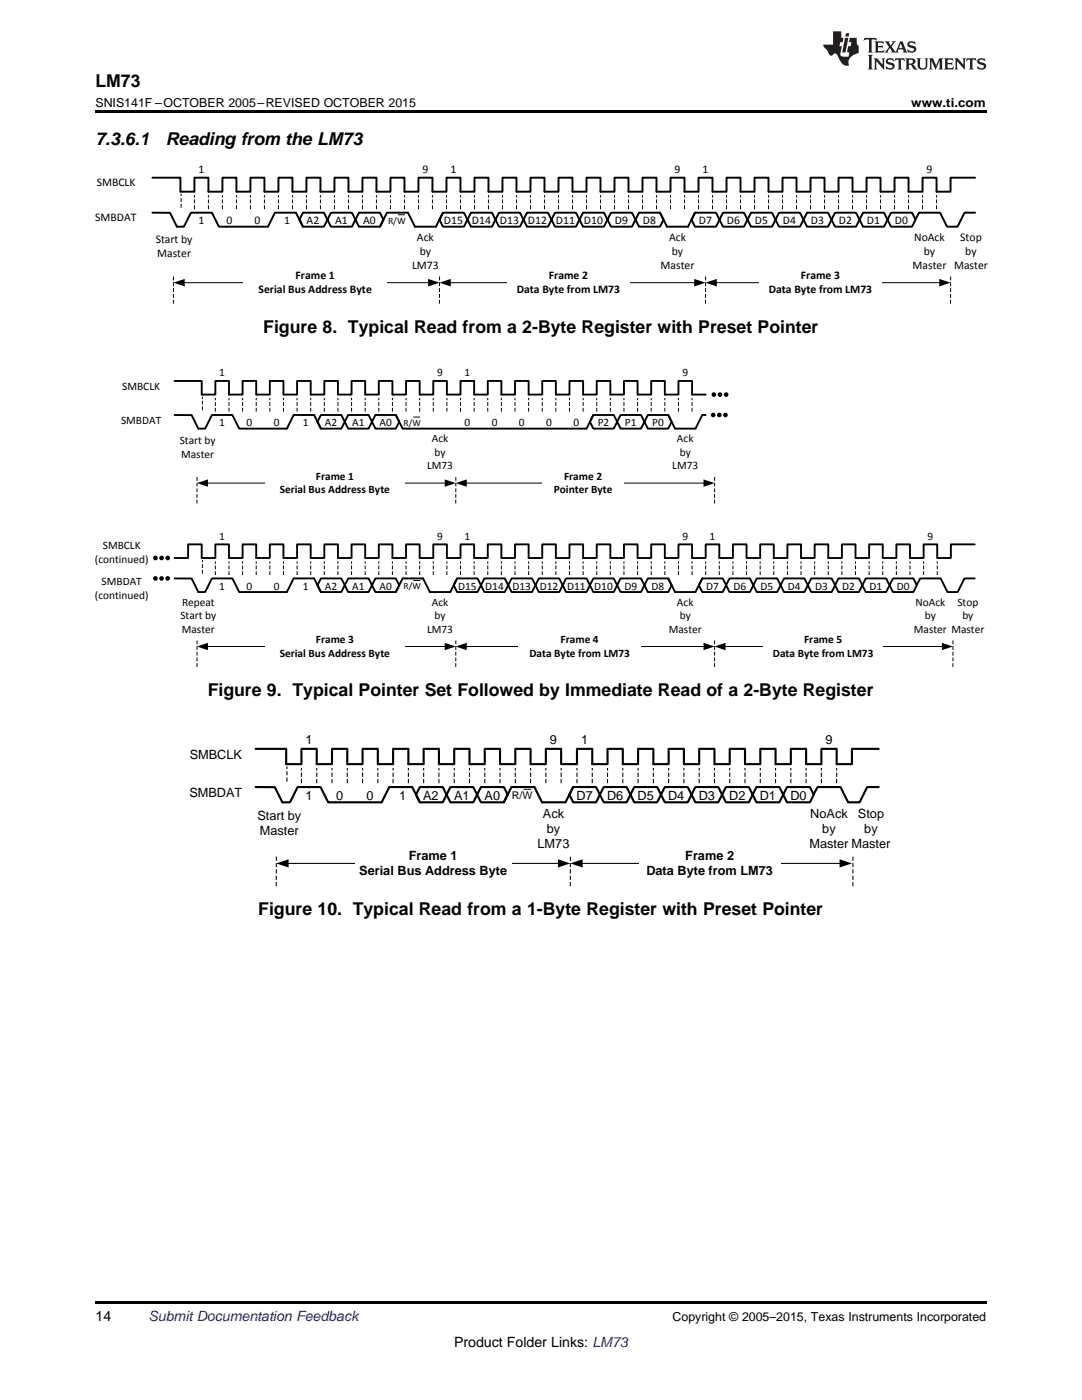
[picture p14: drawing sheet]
<svg xmlns="http://www.w3.org/2000/svg" width="216mm" height="279mm" viewBox="0 0 216 279" stroke-linecap="round" stroke-linejoin="round" font-family="sans-serif">
<defs><g id="words">
<g font-size="3.5">
<text x="19" y="17.3">LM73</text>
<text x="19" y="28.9">7.3.6.1</text>
<text x="33.1" y="28.9">Reading from the LM73</text>
<text x="52.5" y="66.4">Figure 8. Typical Read from a 2-Byte Register with Preset Pointer</text>
<text x="41.5" y="138.9">Figure 9. Typical Pointer Set Followed by Immediate Read of a 2-Byte Register</text>
<text x="51.5" y="182.7">Figure 10. Typical Read from a 1-Byte Register with Preset Pointer</text>
</g>
<g font-size="2.8">
<text x="19" y="263.6">14</text>
<text x="90.6" y="268.9">Product Folder Links: LM73</text>
</g>
<text font-size="2.8" fill="#0000c8" x="29.6" y="263.6">Submit Documentation Feedback</text>
<g font-size="2.5">
<text x="19" y="21.4">SNIS141F –OCTOBER 2005–REVISED OCTOBER 2015</text>
<text x="181.8" y="21.4">www.ti.com</text>
<text x="61" y="148.4">1</text>
<text x="109.7" y="148.4">9</text>
<text x="115.9" y="148.4">1</text>
<text x="164.7" y="148.4">9</text>
<text x="37.9" y="151.4">SMBCLK</text>
<text x="37.8" y="159.1">SMBDAT</text>
<text x="61" y="159.6">1</text>
<text x="67.1" y="159.6">0</text>
<text x="73.2" y="159.6">0</text>
<text x="79.6" y="159.6">1</text>
<text x="84.4" y="159.6">A2</text>
<text x="90.6" y="159.6">A1</text>
<text x="96.7" y="159.6">A0</text>
<text x="115" y="159.6">D7</text>
<text x="121.1" y="159.6">D6</text>
<text x="127.2" y="159.6">D5</text>
<text x="133.3" y="159.6">D4</text>
<text x="139.4" y="159.6">D3</text>
<text x="145.5" y="159.6">D2</text>
<text x="151.6" y="159.6">D1</text>
<text x="157.7" y="159.6">D0</text>
<text x="51.4" y="163.6">Start by</text>
<text x="51.9" y="166.7">Master</text>
<text x="108.3" y="163.2">Ack</text>
<text x="109.1" y="166.2">by</text>
<text x="161.7" y="163.2">NoAck</text>
<text x="164.1" y="166.2">by</text>
<text x="171.2" y="163.2">Stop</text>
<text x="172.5" y="166.2">by</text>
<text x="81.6" y="171.5">Frame 1</text>
<text x="107.3" y="169.3">LM73</text>
<text x="136.7" y="171.5">Frame 2</text>
<text x="161.5" y="169.3">Master Master</text>
<text x="71.7" y="174.6">Serial Bus Address Byte</text>
<text x="129" y="174.6">Data Byte from LM73</text>
<text x="134.2" y="263.6">Copyright © 2005–2015, Texas Instruments Incorporated</text>
</g>
<g font-size="2.3">
<text x="39.6" y="34.5">1</text>
<text x="84.3" y="34.5">9</text>
<text x="89.9" y="34.5">1</text>
<text x="134.6" y="34.5">9</text>
<text x="140.2" y="34.5">1</text>
<text x="184.9" y="34.5">9</text>
<text x="19.3" y="37.2">SMBCLK</text>
<text x="19" y="44.2">SMBDAT</text>
<text x="39.6" y="44.7">1</text>
<text x="45.2" y="44.8">0</text>
<text x="50.8" y="44.7">0</text>
<text x="56.7" y="44.8">1</text>
<text x="61.2" y="44.8">A2</text>
<text x="66.9" y="44.8">A1</text>
<text x="72.5" y="44.8">A0</text>
<text x="88.6" y="44.8">D15</text>
<text x="94.2" y="44.8">D14</text>
<text x="99.8" y="44.8">D13</text>
<text x="105.3" y="44.8">D12</text>
<text x="110.9" y="44.8">D11</text>
<text x="116.5" y="44.8">D10</text>
<text x="122.7" y="44.8">D9</text>
<text x="128.3" y="44.8">D8</text>
<text x="139.5" y="44.8">D7</text>
<text x="145.1" y="44.8">D6</text>
<text x="150.6" y="44.8">D5</text>
<text x="156.2" y="44.8">D4</text>
<text x="161.8" y="44.8">D3</text>
<text x="167.4" y="44.8">D2</text>
<text x="173" y="44.8">D1</text>
<text x="178.6" y="44.8">D0</text>
<text x="31.1" y="48.5">Start by</text>
<text x="31.4" y="51.2">Master</text>
<text x="82.2" y="53.6">LM73</text>
<text x="83.2" y="48">Ack</text>
<text x="83.8" y="50.8">by</text>
<text x="131.8" y="53.6">Master</text>
<text x="133.5" y="48">Ack</text>
<text x="134.1" y="50.8">by</text>
<text x="182.1" y="53.6">Master Master</text>
<text x="182.4" y="48">NoAck</text>
<text x="184.3" y="50.8">by</text>
<text x="191.6" y="48">Stop</text>
<text x="192.6" y="50.8">by</text>
<text x="51.6" y="58.5">Serial Bus Address Byte</text>
<text x="59" y="55.7">Frame 1</text>
<text x="103.1" y="58.5">Data Byte from LM73</text>
<text x="109.5" y="55.7">Frame 2</text>
<text x="153.4" y="58.5">Data Byte from LM73</text>
<text x="159.8" y="55.7">Frame 3</text>
<text x="24.4" y="77.8">SMBCLK</text>
<text x="43.8" y="75.1">1</text>
<text x="87.2" y="75.1">9</text>
<text x="92.7" y="75.1">1</text>
<text x="136.2" y="75.1">9</text>
<text x="24.2" y="84.6">SMBDAT</text>
<text x="35.9" y="88.7">Start by</text>
<text x="43.8" y="85.1">1</text>
<text x="49.2" y="85.1">0</text>
<text x="54.6" y="85.1">0</text>
<text x="60.4" y="85.1">1</text>
<text x="64.8" y="85.1">A2</text>
<text x="70.3" y="85.1">A1</text>
<text x="75.7" y="85.1">A0</text>
<text x="86.2" y="88.3">Ack</text>
<text x="92.7" y="85.1">0</text>
<text x="98.1" y="85.1">0</text>
<text x="103.5" y="85.1">0</text>
<text x="109" y="85.1">0</text>
<text x="114.4" y="85.1">0</text>
<text x="119.3" y="85.1">P2</text>
<text x="124.7" y="85.1">P1</text>
<text x="130.1" y="85.1">P0</text>
<text x="135.1" y="88.3">Ack</text>
<text x="36.1" y="91.4">Master</text>
<text x="63" y="95.7">Frame 1</text>
<text x="85.2" y="93.7">LM73</text>
<text x="86.7" y="91">by</text>
<text x="112.6" y="95.7">Frame 2</text>
<text x="134.1" y="93.7">LM73</text>
<text x="135.6" y="91">by</text>
<text x="55.8" y="98.5">Serial Bus Address Byte</text>
<text x="110.5" y="98.5">Pointer Byte</text>
<text x="43.8" y="107.7">1</text>
<text x="87.2" y="107.7">9</text>
<text x="92.7" y="107.7">1</text>
<text x="136.2" y="107.7">9</text>
<text x="141.6" y="107.7">1</text>
<text x="185.1" y="107.7">9</text>
<text x="18.9" y="112.4">(continued)</text>
<text x="20.5" y="109.7">SMBCLK</text>
<text x="18.9" y="119.5">(continued)</text>
<text x="20.3" y="116.8">SMBDAT</text>
<text x="43.8" y="117.7">1</text>
<text x="49.2" y="117.7">0</text>
<text x="54.6" y="117.7">0</text>
<text x="60.4" y="117.7">1</text>
<text x="64.8" y="117.7">A2</text>
<text x="70.3" y="117.7">A1</text>
<text x="75.7" y="117.7">A0</text>
<text x="91.4" y="117.7">D15</text>
<text x="96.8" y="117.7">D14</text>
<text x="102.3" y="117.7">D13</text>
<text x="107.7" y="117.7">D12</text>
<text x="113.1" y="117.7">D11</text>
<text x="118.6" y="117.7">D10</text>
<text x="124.6" y="117.7">D9</text>
<text x="130" y="117.7">D8</text>
<text x="140.9" y="117.7">D7</text>
<text x="146.3" y="117.7">D6</text>
<text x="151.8" y="117.7">D5</text>
<text x="157.2" y="117.7">D4</text>
<text x="162.6" y="117.7">D3</text>
<text x="168.1" y="117.7">D2</text>
<text x="173.5" y="117.7">D1</text>
<text x="178.9" y="117.7">D0</text>
<text x="36" y="123.6">Start by</text>
<text x="36.3" y="120.9">Repeat</text>
<text x="86.2" y="120.9">Ack</text>
<text x="86.7" y="123.6">by</text>
<text x="135.1" y="120.9">Ack</text>
<text x="135.6" y="123.6">by</text>
<text x="182.7" y="120.9">NoAck</text>
<text x="184.5" y="123.6">by</text>
<text x="191" y="120.9">Stop</text>
<text x="192" y="123.6">by</text>
<text x="36.3" y="126.3">Master</text>
<text x="55.8" y="131.1">Serial Bus Address Byte</text>
<text x="63" y="128.3">Frame 3</text>
<text x="85.2" y="126.3">LM73</text>
<text x="105.6" y="131.1">Data Byte from LM73</text>
<text x="111.9" y="128.3">Frame 4</text>
<text x="133.4" y="126.3">Master</text>
<text x="154.2" y="131.1">Data Byte from LM73</text>
<text x="160.5" y="128.3">Frame 5</text>
<text x="182.4" y="126.3">Master Master</text>
</g>
<text font-size="2.1" x="102.2" y="159.5">R/W</text>
<g font-size="1.9">
<text x="77.4" y="44.7">R/W</text>
<text x="80.5" y="85">R/W</text>
<text x="80.5" y="117.6">R/W</text>
</g>
</g></defs>
<path d="M19 259.7h177.8v.5h-177.8z" fill="#000"/>
<g fill="none" stroke="#000" stroke-width=".42">
<path d="M51 149.5h6.1v3h3.1v-3h3v3h3v-3h3.1v3h3v-3h3.1v3h3v-3h3.1v3h3v-3h3.1v3h3v-3h3.1v3h3v-3h3.1v3h3v-3h3.1v3h3v-3h3.1v3M51 157.1h3.8l1.5 3h1.6l1.5-3h4.6l1.5 3h10.7l1.5-3h4.5l1.6 3M83.8 157.1h4.5l.8 1.5-.8 1.5h-4.5l-.8-1.5zM89.9 157.1h4.5l.8 1.5-.8 1.5h-4.5l-.8-1.5zM96 157.1h4.5l.8 1.5-.8 1.5h-4.5l-.8-1.5zM114.4 157.1h4.5l.8 1.5-.8 1.5h-4.5l-.8-1.5zM114.4 157.1l-1.6 3M120.5 157.1h4.5l.8 1.5-.8 1.5h-4.5l-.8-1.5zM126.6 157.1h4.5l.8 1.5-.8 1.5h-4.5l-.8-1.5zM132.7 157.1h4.5l.8 1.5-.8 1.5h-4.5l-.8-1.5zM138.8 157.1h4.5l.8 1.5-.8 1.5h-4.5l-.8-1.5zM144.8 157.1h4.6l.8 1.5-.8 1.5h-4.6l-.7-1.5z"/>
<path d="M150.9 157.1h4.6l.8 1.5-.8 1.5h-4.6l-.7-1.5zM157 157.1h4.6l.8 1.5-.8 1.5h-4.6l-.7-1.5zM175.3 157.1h-2.3l-1.5 3h-2.3l-1.5-3h-4.6l-.7 1.4M175.3 149.5h-5.3v3h-3.1v-3h-3v3h-3.1v-3h-3v3h-3v-3h-3.1v3h-3v-3h-3.1v3h-3v-3h-3.1v3h-3v-3h-3.1v3h-3v-3h-3.1v3h-3v-3h-3.1v3h-3v-3h-3.1v3h-3M100.5 160.1l1.6-3h4.5l1.6 3h4.5"/>
</g>
<g fill="none" stroke="#000" stroke-width=".21" stroke-dasharray=".8 .4" stroke-linecap="butt">
<path d="M57.3 156v-3M60.2 156.3v-3M63.2 156.3v-3M66.2 156.3v-3M69.3 156.3v-3M72.3 156.3v-3M75.4 156.3v-3M78.4 156.3v-3M81.5 156.3v-3M84.5 156.3v-3M87.6 156.3v-3M90.6 156.3v-3"/>
<path d="M93.7 156.3v-3M96.7 156.3v-3M99.8 156.3v-3M102.8 156.3v-3M105.9 156.3v-3M108.9 156.3v-3M112 156.3v-3M115.1 156.3v-3M118.2 156.3v-3M121.2 156.3v-3M124.3 156.3v-3M127.3 156.3v-3"/>
<path d="M130.4 156.3v-3M133.4 156.3v-3M136.5 156.3v-3M139.5 156.3v-3M142.6 156.3v-3M145.6 156.3v-3M148.7 156.3v-3M151.7 156.3v-3M154.8 156.3v-3M157.8 156.3v-3M160.8 156.3v-3M163.9 156.3v-3"/>
<path d="M166.9 156.3v-3M55.1 176.9v-6"/>
</g>
<path d="M104.5 157.5h1.5" fill="none" stroke="#000" stroke-width=".2"/>
<path d="M57.4 172.3h54.1" fill="none" stroke="#000" stroke-width=".21"/>
<path d="M55.1 172.3l2.5-.8v1.6zM111.3 171.5l2.5 .8-2.5 .8z" fill="#000"/>
<path d="M70.8 167.7h31.3v9.2h-31.3z" fill-rule="evenodd" fill="#fff"/>
<path d="M113.8 176.9v-6" fill="none" stroke="#000" stroke-width=".21" stroke-dasharray=".8 .4" stroke-linecap="butt"/>
<path d="M116.1 172.3h51.6" fill="none" stroke="#000" stroke-width=".21"/>
<path d="M113.8 172.3l2.5-.8v1.6zM167.5 171.5l2.5 .8-2.5 .8z" fill="#000"/>
<path d="M127.5 167.7h28.2v9.2h-28.2z" fill-rule="evenodd" fill="#fff"/>
<path d="M170.2 176.9v-6" fill="none" stroke="#000" stroke-width=".21" stroke-dasharray=".8 .4" stroke-linecap="butt"/>
<g fill="none" stroke="#000" stroke-width=".2" stroke-dasharray=".8 .4" stroke-linecap="butt">
<path d="M40.4 114.5v-2.7M43 114.8v-2.8M45.7 114.8v-2.8M48.4 114.8v-2.8M51.1 114.8v-2.8M53.8 114.8v-2.8M56.6 114.8v-2.8M59.3 114.8v-2.8M62 114.8v-2.8M64.7 114.8v-2.8M67.4 114.8v-2.8M70.1 114.8v-2.8"/>
<path d="M72.9 114.8v-2.8M75.6 114.8v-2.8M78.3 114.8v-2.8M81 114.8v-2.8M83.7 114.8v-2.8M86.5 114.8v-2.8M89.2 114.8v-2.8M91.9 114.8v-2.8M94.6 114.8v-2.8M97.3 114.8v-2.8M100 114.8v-2.8M102.8 114.8v-2.8"/>
<path d="M105.5 114.8v-2.8M108.2 114.8v-2.8M110.9 114.8v-2.8M113.6 114.8v-2.8M116.4 114.8v-2.8M119.1 114.8v-2.8M121.8 114.8v-2.8M124.5 114.8v-2.8M127.2 114.8v-2.8M129.9 114.8v-2.8M132.7 114.8v-2.8M135.4 114.8v-2.8"/>
<path d="M138.1 114.8v-2.8M140.8 114.8v-2.8M143.5 114.8v-2.8M146.2 114.8v-2.8M149 114.8v-2.8M151.7 114.8v-2.8M154.4 114.8v-2.8M157.1 114.8v-2.8M159.8 114.8v-2.8M162.6 114.8v-2.8M165.3 114.8v-2.8M168 114.8v-2.8"/>
<path d="M170.7 114.8v-2.8M173.4 114.8v-2.8M176.1 114.8v-2.8M178.9 114.8v-2.8M181.6 114.8v-2.8M184.3 114.8v-2.8M187 114.8v-2.8M39.3 133.1v-5.4"/>
</g>
<g fill="none" stroke="#000" stroke-width=".38">
<path d="M34.8 115.4l3.4 .1 1.4 2.7h1.3l1.4-2.8h4.1l1.3 2.8h9.5l1.4-2.8h4.1l1.3 2.8M64 115.4h4.1l.7 1.4-.7 1.4h-4.1l-.6-1.4zM69.5 115.4h4l.7 1.4-.7 1.4h-4l-.7-1.4zM74.9 115.4h4.1l.7 1.4-.7 1.4h-4.1l-.7-1.4zM91.2 115.4h4.1l.7 1.4-.7 1.4h-4.1l-.7-1.4zM91.2 115.4l-1.3 2.8h-4.1l-1.4-2.8h-4.1l-1.3 2.8M96.6 115.4h4.1l.7 1.4-.7 1.4h-4.1l-.6-1.4zM102.1 115.4h4.1l.6 1.4-.6 1.4h-4.1l-.7-1.4zM107.5 115.4h4.1l.7 1.4-.7 1.4h-4.1l-.7-1.4zM113 115.4h4l.7 1.4-.7 1.4h-4l-.7-1.4zM118.4 115.4h4.1l.6 1.4-.6 1.4h-4.1l-.7-1.4zM123.8 115.4h4.1l.7 1.4-.7 1.4h-4.1l-.7-1.4z"/>
<path d="M129.3 115.4h4l.7 1.4-.7 1.4h-4l-.7-1.4zM133.3 115.4l1.4 2.8h4.1l1.3-2.8M140.1 115.4h4.1l.7 1.4-.7 1.4h-4.1l-.6-1.4zM145.6 115.4h4l.7 1.4-.7 1.4h-4l-.7-1.4zM151 115.4h4.1l.7 1.4-.7 1.4h-4.1l-.7-1.4zM156.4 115.4h4.1l.7 1.4-.7 1.4h-4.1l-.6-1.4zM161.9 115.4h4.1l.6 1.4-.6 1.4h-4.1l-.7-1.4zM167.3 115.4h4.1l.7 1.4-.7 1.4h-4.1l-.7-1.4zM172.7 115.4h4.1l.7 1.4-.7 1.4h-4.1l-.6-1.4zM178.2 115.4h4.1l.6 1.4-.6 1.4h-4.1l-.7-1.4zM194.5 108.6h-4.8v2.8h-2.7v-2.8h-2.7v2.8h-2.7v-2.8h-2.7v2.8h-2.8v-2.8h-2.7v2.8h-2.7v-2.8h-2.7v2.8h-2.7v-2.8h-2.7v2.8h-2.8v-2.8h-2.7v2.8h-2.7v-2.8h-2.7v2.8h-2.7v-2.8h-2.8v2.8h-2.7v-2.8h-2.7v2.8h-2.7v-2.8h-2.7v2.8h-2.7v-2.8h-2.8v2.8h-2.7v-2.8h-2.7v2.8h-2.7v-2.8h-2.7v2.8h-2.7v-2.8h-2.8v2.8h-2.7v-2.8h-2.7v2.8h-2.7v-2.8h-2.7v2.8h-2.8v-2.8h-2.7v2.8h-2.7v-2.8h-2.7v2.8h-2.7v-2.8h-2.7v2.8h-2.8v-2.8h-2.7v2.8h-2.7v-2.8h-2.7v2.8h-2.7v-2.8h-2.8v2.8h-2.7v-2.8h-2.7v2.8h-2.7v-2.8h-2.7v2.8h-2.7v-2.8h-2.8v2.8h-2.7v-2.8h-2.7v2.8h-2.7v-2.8h-2.7v2.8h-2.7M194.5 115.4h-2l-1.4 2.8h-2l-1.4-2.8h-4.1l-.7 1.3"/>
</g>
<path d="M82.5 115.8h1.3M41.3 129h47.6" fill="none" stroke="#000" stroke-width=".2"/>
<path d="M39.3 129l2.2-.7v1.5zM88.7 128.3l2.2 .7-2.2 .8z" fill="#000"/>
<path d="M52.9 124.9h27.8v8.2h-27.8z" fill-rule="evenodd" fill="#fff"/>
<path d="M90.9 133.1l.1-5.4" fill="none" stroke="#000" stroke-width=".2" stroke-dasharray=".8 .4" stroke-linecap="butt"/>
<path d="M93 129h47.6" fill="none" stroke="#000" stroke-width=".2"/>
<path d="M90.9 129l2.2-.7v1.5zM140.4 128.3l2.2 .7-2.2 .8z" fill="#000"/>
<path d="M103.4 124.9h24.5v8.2h-24.5z" fill-rule="evenodd" fill="#fff"/>
<path d="M142.6 133.1v-5.4" fill="none" stroke="#000" stroke-width=".2" stroke-dasharray=".8 .4" stroke-linecap="butt"/>
<path d="M144.6 129h43.5" fill="none" stroke="#000" stroke-width=".2"/>
<path d="M142.6 129l2.2-.7v1.5zM187.9 128.3l2.2 .7-2.2 .8z" fill="#000"/>
<path d="M152.4 124.9h23.7v8.2h-23.7z" fill-rule="evenodd" fill="#fff"/>
<g fill="none" stroke="#000" stroke-width=".2" stroke-dasharray=".8 .4" stroke-linecap="butt">
<path d="M40.4 81.9v-2.7M43 82.1v-2.7M45.7 82.1v-2.7M48.4 82.1v-2.7M51.1 82.1v-2.7M53.8 82.1v-2.7M56.6 82.1v-2.7M59.3 82.1v-2.7M62 82.1v-2.7M64.7 82.1v-2.7M67.4 82.1v-2.7M70.1 82.1v-2.7"/>
<path d="M72.9 82.1v-2.7M75.6 82.1v-2.7M78.3 82.1v-2.7M81 82.1v-2.7M83.7 82.1v-2.7M86.5 82.1v-2.7M89.2 82.1v-2.7M91.9 82.1v-2.7M94.6 82.1v-2.7M97.3 82.1v-2.7M100 82.1v-2.7M102.8 82.1v-2.7"/>
<path d="M105.5 82.1v-2.7M108.2 82.1v-2.7M110.9 82.1v-2.7M113.6 82.1v-2.7M116.4 82.1v-2.7M119.1 82.1v-2.7M121.8 82.1v-2.7M124.5 82.1v-2.7M127.2 82.1v-2.7M129.9 82.1v-2.7M132.7 82.1v-2.7M135.4 82.1v-2.7"/>
<path d="M138.1 82.1v-2.7M39.3 100.5v-5.4M190.1 133.1l.1-5.4"/>
</g>
<path d="M34.8 76h5.5v2.7h2.7v-2.7h2.7v2.7h2.7v-2.7h2.7v2.7h2.7v-2.7h2.8v2.7h2.7v-2.7h2.7v2.7h2.7v-2.7h2.7v2.7h2.7v-2.7h2.8v2.7h2.7v-2.7h2.7v2.7h2.7v-2.7h2.7v2.7h2.8v-2.7h2.7v2.7h2.7v-2.7h2.7v2.7h2.7v-2.7h2.7v2.7h2.8v-2.7h2.7v2.7h2.7v-2.7h2.7v2.7h2.7v-2.7h2.8v2.7h2.7v-2.7h2.7v2.7h2.7v-2.7h2.7v2.7h2.7v-2.7h2.8v2.7h2.7v-2.7h2.7v2.7M34.8 82.8h3.4l1.4 2.7h1.3l1.4-2.7h4.1l1.3 2.7h9.5l1.4-2.7h4.1l1.3 2.7M64 82.8h4.1l.7 1.4-.7 1.3h-4.1l-.6-1.3zM69.5 82.8h4l.7 1.4-.7 1.3h-4l-.7-1.3zM74.9 82.8h4.1l.7 1.4-.7 1.3h-4.1l-.7-1.3zM79 82.8l1.3 2.7M118.4 82.8l-1.4 2.7M129.3 82.8h4l.7 1.4-.7 1.3h-4l-.7-1.3zM133.3 82.8l1.4 2.7h4.1l1.3-2.7" fill="none" stroke="#000" stroke-width=".38"/>
<path d="M41.3 96.4h47.6M82.5 83.2h1.3" fill="none" stroke="#000" stroke-width=".2"/>
<path d="M39.3 96.4l2.2-.7v1.4zM88.7 95.7l2.2 .7-2.2 .7z" fill="#000"/>
<path d="M52.9 92.3h27.8v8.2h-27.8z" fill-rule="evenodd" fill="#fff"/>
<path d="M90.9 100.5l.1-5.4" fill="none" stroke="#000" stroke-width=".2" stroke-dasharray=".8 .4" stroke-linecap="butt"/>
<path d="M93 96.4h47.6" fill="none" stroke="#000" stroke-width=".2"/>
<path d="M90.9 96.4l2.2-.7v1.4zM140.4 95.7l2.2 .7-2.2 .7z" fill="#000"/>
<path d="M108.2 92.3h16.3v8.2h-16.3z" fill-rule="evenodd" fill="#fff"/>
<g fill="none" stroke="#000" stroke-width=".2" stroke-dasharray=".8 .4" stroke-linecap="butt">
<path d="M36.1 41.5v-2.8M38.8 41.7v-2.7M41.6 41.7v-2.7M44.4 41.7v-2.7M47.2 41.7v-2.7M50 41.7v-2.7M52.8 41.7v-2.7M55.6 41.7v-2.7M58.4 41.7v-2.7M61.1 41.7v-2.7M63.9 41.7v-2.7M66.7 41.7v-2.7"/>
<path d="M69.5 41.7v-2.7M72.3 41.7v-2.7M75.1 41.7v-2.7M77.9 41.7v-2.7M80.7 41.7v-2.7M83.5 41.7v-2.7M86.3 41.7v-2.7M89.1 41.7v-2.7M91.9 41.7v-2.7M94.7 41.7v-2.7M97.5 41.7v-2.7M100.3 41.7v-2.7"/>
<path d="M103.1 41.7v-2.7M105.9 41.7v-2.7M108.6 41.7v-2.7M111.4 41.7v-2.7M114.2 41.7v-2.7M117 41.7v-2.7M119.8 41.7v-2.7M122.6 41.7v-2.7M125.4 41.7v-2.7M128.2 41.7v-2.7M131 41.7v-2.7M133.8 41.7v-2.7"/>
<path d="M136.6 41.7v-2.7M139.4 41.7v-2.7M142.2 41.7v-2.7M145 41.7v-2.7M147.8 41.7v-2.7M150.6 41.7v-2.7M153.3 41.7v-2.7M156.1 41.7v-2.7M158.9 41.7v-2.7M161.7 41.7v-2.7M164.5 41.7v-2.7M167.3 41.7v-2.7"/>
<path d="M170.1 41.7v-2.7M172.9 41.7v-2.7M175.7 41.7v-2.7M178.5 41.7v-2.7M181.3 41.7v-2.7M184.1 41.7v-2.7M186.9 41.7v-2.7M34.6 60.6v-5.5M142.6 100.5v-5.4"/>
</g>
<g fill="none" stroke="#000" stroke-width=".38">
<path d="M138.1 78.7h2.7M80.3 85.5h36.7M118.4 82.8h4.1l.6 1.4-.6 1.3h-4.1l-.7-1.3zM123.8 82.8h4.1l.7 1.4-.7 1.3h-4.1l-.7-1.3zM140.1 82.8h.7M34.8 111.4h2.7v-2.8h2.8v2.8"/>
<circle cx="142.4" cy="78.7" r=".27"/>
<circle cx="143.7" cy="78.7" r=".27"/>
<circle cx="144.9" cy="78.7" r=".27"/>
<circle cx="142.3" cy="82.8" r=".27"/>
<circle cx="143.5" cy="82.8" r=".27"/>
<circle cx="144.8" cy="82.8" r=".27"/>
<circle cx="31" cy="115.4" r=".27"/>
<circle cx="31" cy="111.4" r=".27"/>
<circle cx="32.2" cy="115.4" r=".27"/>
<circle cx="32.2" cy="111.4" r=".27"/>
<circle cx="33.5" cy="115.4" r=".27"/>
<circle cx="33.5" cy="111.4" r=".27"/>
</g>
<g fill="#000">
<path d="M34.6 56.4l2.3-.7v1.5zM85.4 55.7l2.3 .7-2.3 .8z"/>
<circle cx="142.4" cy="78.7" r=".27"/>
<circle cx="143.7" cy="78.7" r=".27"/>
<circle cx="144.9" cy="78.7" r=".27"/>
<circle cx="142.3" cy="82.8" r=".27"/>
<circle cx="143.5" cy="82.8" r=".27"/>
<circle cx="144.8" cy="82.8" r=".27"/>
<circle cx="31" cy="115.4" r=".27"/>
<circle cx="31" cy="111.4" r=".27"/>
<circle cx="32.2" cy="115.4" r=".27"/>
<circle cx="32.2" cy="111.4" r=".27"/>
<circle cx="33.5" cy="115.4" r=".27"/>
<circle cx="33.5" cy="111.4" r=".27"/>
</g>
<g fill="none" stroke="#000" stroke-width=".39">
<path d="M30.4 35.5h5.6v2.8h2.8v-2.8h2.8v2.8h2.8v-2.8h2.8v2.8h2.8v-2.8h2.8v2.8h2.8v-2.8h2.8v2.8h2.7v-2.8h2.8v2.8h2.8v-2.8h2.8v2.8h2.8v-2.8h2.8v2.8h2.8v-2.8h2.8v2.8h2.8v-2.8h2.8v2.8h2.8v-2.8h2.8v2.8h2.8v-2.8h2.8v2.8h2.8v-2.8h2.8v2.8h2.8v-2.8h2.7v2.8h2.8v-2.8h2.8v2.8h2.8v-2.8h2.8v2.8h2.8v-2.8h2.8v2.8h2.8v-2.8h2.8v2.8h2.8v-2.8h2.8v2.8h2.8v-2.8h2.8v2.8h2.8v-2.8h2.8v2.8h2.8v-2.8h2.7v2.8h2.8v-2.8h2.8v2.8h2.8v-2.8h2.8v2.8h2.8v-2.8h2.8v2.8h2.8v-2.8h2.8v2.8h2.8v-2.8h2.8v2.8h2.8v-2.8h2.8v2.8h2.8v-2.8h4.9M30.4 42.4l3.5 .1 1.4 2.7h1.4l1.4-2.8h4.2l1.4 2.8h9.8l1.4-2.8h4.2l1.3 2.8M60.4 42.4h4.2l.7 1.4-.7 1.4h-4.2l-.7-1.4zM66 42.4h4.2l.7 1.4-.7 1.4h-4.2l-.7-1.4zM71.6 42.4h4.2l.7 1.4-.7 1.4h-4.2l-.7-1.4zM88.4 42.4h4.2l.7 1.4-.7 1.4h-4.2l-.7-1.4zM88.4 42.4l-1.4 2.8h-4.2l-1.4-2.8h-4.2l-1.4 2.8M94 42.4h4.2l.7 1.4-.7 1.4h-4.2l-.7-1.4zM99.6 42.4h4.2l.7 1.4-.7 1.4h-4.2l-.7-1.4zM105.2 42.4h4.1l.7 1.4-.7 1.4h-4.1l-.7-1.4zM110.7 42.4h4.2l.7 1.4-.7 1.4h-4.2l-.7-1.4zM116.3 42.4h4.2l.7 1.4-.7 1.4h-4.2l-.7-1.4z"/>
<path d="M121.9 42.4h4.2l.7 1.4-.7 1.4h-4.2l-.7-1.4zM127.5 42.4h4.2l.7 1.4-.7 1.4h-4.2l-.7-1.4zM131.7 42.4l1.4 2.8h4.2l1.4-2.8M138.7 42.4h4.2l.7 1.4-.7 1.4h-4.2l-.7-1.4zM144.3 42.4h4.2l.7 1.4-.7 1.4h-4.2l-.7-1.4zM149.9 42.4h4.1l.7 1.4-.7 1.4h-4.1l-.7-1.4zM155.4 42.4h4.2l.7 1.4-.7 1.4h-4.2l-.7-1.4zM161 42.4h4.2l.7 1.4-.7 1.4h-4.2l-.7-1.4zM166.6 42.4h4.2l.7 1.4-.7 1.4h-4.2l-.7-1.4zM172.2 42.4h4.2l.7 1.4-.7 1.4h-4.2l-.7-1.4zM177.8 42.4h4.2l.7 1.4-.7 1.4h-4.2l-.7-1.4zM194.6 42.4h-2.1l-1.4 2.8h-2.1l-1.4-2.8h-4.2l-.7 1.4"/>
</g>
<path d="M36.7 56.4h48.9M79.4 42.9h1.4" fill="none" stroke="#000" stroke-width=".2"/>
<path d="M48.6 52.2h28.6v8.4h-28.6z" fill-rule="evenodd" fill="#fff"/>
<path d="M87.7 60.6v-5.5" fill="none" stroke="#000" stroke-width=".2" stroke-dasharray=".8 .4" stroke-linecap="butt"/>
<path d="M89.8 56.4h48.9" fill="none" stroke="#000" stroke-width=".2"/>
<path d="M87.7 56.4l2.2-.7v1.5zM138.5 55.7l2.3 .7-2.3 .8z" fill="#000"/>
<path d="M101.2 52.2h24.5v8.4h-24.5z" fill-rule="evenodd" fill="#fff"/>
<path d="M140.8 60.6v-5.5" fill="none" stroke="#000" stroke-width=".2" stroke-dasharray=".8 .4" stroke-linecap="butt"/>
<path d="M142.8 56.4h44.8" fill="none" stroke="#000" stroke-width=".2"/>
<path d="M140.8 56.4l2.2-.7v1.5zM187.4 55.7l2.3 .7-2.3 .8z" fill="#000"/>
<path d="M151.5 52.2h24.4v8.4h-24.4z" fill-rule="evenodd" fill="#fff"/>
<path d="M189.7 60.6v-5.5" fill="none" stroke="#000" stroke-width=".2" stroke-dasharray=".8 .4" stroke-linecap="butt"/>
<path d="M19 22h177.8v.5h-177.8z" fill="#000"/>
<g fill="#231f20">
<path d="M172.5 7.6l-.1 .5 .4-.2h.6v.1v2.1l-.2 .4h.9l-.2-.4v-2.1l.1-.1h.5l.5 .2-.2-.5zM174.5 8.3l.2 .3v1.5l-.2 .4h1.8l.2-.6a1.04 1.04 0 0 1-1.3 .2v-.7h.6l.3 .2v-.6l-.3 .2h-.6v-.6l.8-.1 .4 .3-.2-.5zM176.5 8.3l.9 1.1-.9 1.1h.8l-.2-.2 .4-.7 .5 .7-.2 .2h1.5l-.2-.2 .2-.4h.9l.1 .4-.2 .2h1l-.3-.3-.7-1.9h-.5l-.9 2-.8-1 .9-1h-.8l.1 .3-.4 .5-.3-.6 .1-.2zM179.7 8.6l.4 1h-.7zM181.3 8.4a.63 .63 0 0 0-.2 .7 .63 .63 0 0 0 .6 .4l.6 .2 .1 .2a.75 .75 0 0 1-.7 .4 .75 .75 0 0 1-.6-.5l.1 .7 .1-.1a1.11 1.11 0 0 0 1.5-.6 1.13 1.13 0 0 0-1.2-.8l-.1-.4a1.04 1.04 0 0 1 1.2 .2l-.2-.5-.2 .1-.4-.2zM173.2 10.9l.2 .4v2.2l-.2 .4h1l-.3-.4v-2.2l.3-.4zM174.3 11.6l.3 .4v1.5l-.3 .4h.8l-.2-.4v-1.3l1.5 1.7v-1.9l.2-.4h-.7l.2 .4v.9l-1.1-1.3zM177 11.8a.62 .62 0 0 0-.2 .7 .62 .62 0 0 0 .6 .4l.6 .1 .1 .3a.76 .76 0 0 1-.7 .3 .76 .76 0 0 1-.7-.4l.2 .7 .1-.1a1.11 1.11 0 0 0 1.5-.6 1.13 1.13 0 0 0-1.2-.8l-.1-.4a1.04 1.04 0 0 1 1.2 .2l-.2-.6-.2 .1-.5-.1zM178.7 11.6l-.2 .6a.61 .61 0 0 1 .8-.3v1.6l-.2 .4h.9l-.2-.4v-1.6a.63 .63 0 0 1 .7 .3l-.1-.6zM180.6 11.6l.3 .4v1.5l-.3 .4h1l-.2-.2-.1-.8 .6 .2a.76 .76 0 0 0 1.2 .7l-1-1a.58 .58 0 0 0 .6-.5 .58 .58 0 0 0-.5-.6zM181.4 11.9h.1a.45 .45 0 0 1 .5 .1 .45 .45 0 0 1 .1 .5l-.8 .2zM182.9 11.6l.2 .2a2.17 2.17 0 0 0 .3 1.9 .99 .99 0 0 0 1.6-.6v-1.1l.2-.4h-.7l.2 .2a1.92 1.92 0 0 1-.2 1.8 .6 .6 0 0 1-.9-.5v-1.1l.2-.4zM185.4 11.6l.2 .4v1.5l-.2 .4h.7l-.2-.4v-1.4l.8 1.8 .8-1.8v1.4l-.2 .4h.9l-.2-.4v-1.5l.2-.4h-.8l-.6 1.5-.6-1.5zM188.4 11.6l.2 .4v1.5l-.2 .4h1.8l.1-.6a1.04 1.04 0 0 1-1.2 .1v-.6h.5l.4 .2v-.6l-.4 .2h-.5v-.7h.8l.3 .3-.1-.6zM190.5 11.6l.2 .4v1.5l-.2 .4h.7l-.2-.4v-1.3l1.5 1.7v-1.9l.2-.4h-.7l.2 .4v.9l-1.1-1.3zM192.9 11.6l-.1 .6a.61 .61 0 0 1 .7-.3l.1 1.6-.3 .4h1l-.3-.4 .1-1.6a.63 .63 0 0 1 .7 .3l-.1-.6zM195.2 11.8a.62 .62 0 0 0-.2 .7 .62 .62 0 0 0 .6 .4l.6 .1 .1 .3a.76 .76 0 0 1-.7 .3 .76 .76 0 0 1-.6-.4l.1 .7 .1-.1a1.11 1.11 0 0 0 1.6-.6 1.13 1.13 0 0 0-1.3-.8l-.1-.4a1.04 1.04 0 0 1 1.2 .2l-.1-.6-.2 .1-.5-.1z"/>
<path d="M166.2 6.3v2.6h-1.9v.4l.8 .9a.91 .91 0 0 0 1 .8 .56 .56 0 0 1 .5-.3 .56 .56 0 0 1 .5 .3l.4 .8a1.53 1.53 0 0 0 1.9 1.2 1.54 1.54 0 0 1 1-2.1l.9-.3v-1.4a1.52 1.52 0 0 1-.4-1.6h-1.3l-.2 .8h.5l-.2 .8h-.5l-.1 1v.2l.4 .1-.2 .8a1.93 1.93 0 0 1-1.6-.3l.3-1.8h-.5l.2-.8h.4l.2-.8h-.4v-1.3zM168.6 7.6l-.6 2.9h.7l.6-2.9zM168.8 6.6l-.1 .7h.6l.2-.7z"/>
</g>
<use href="#words"/>
</svg>
